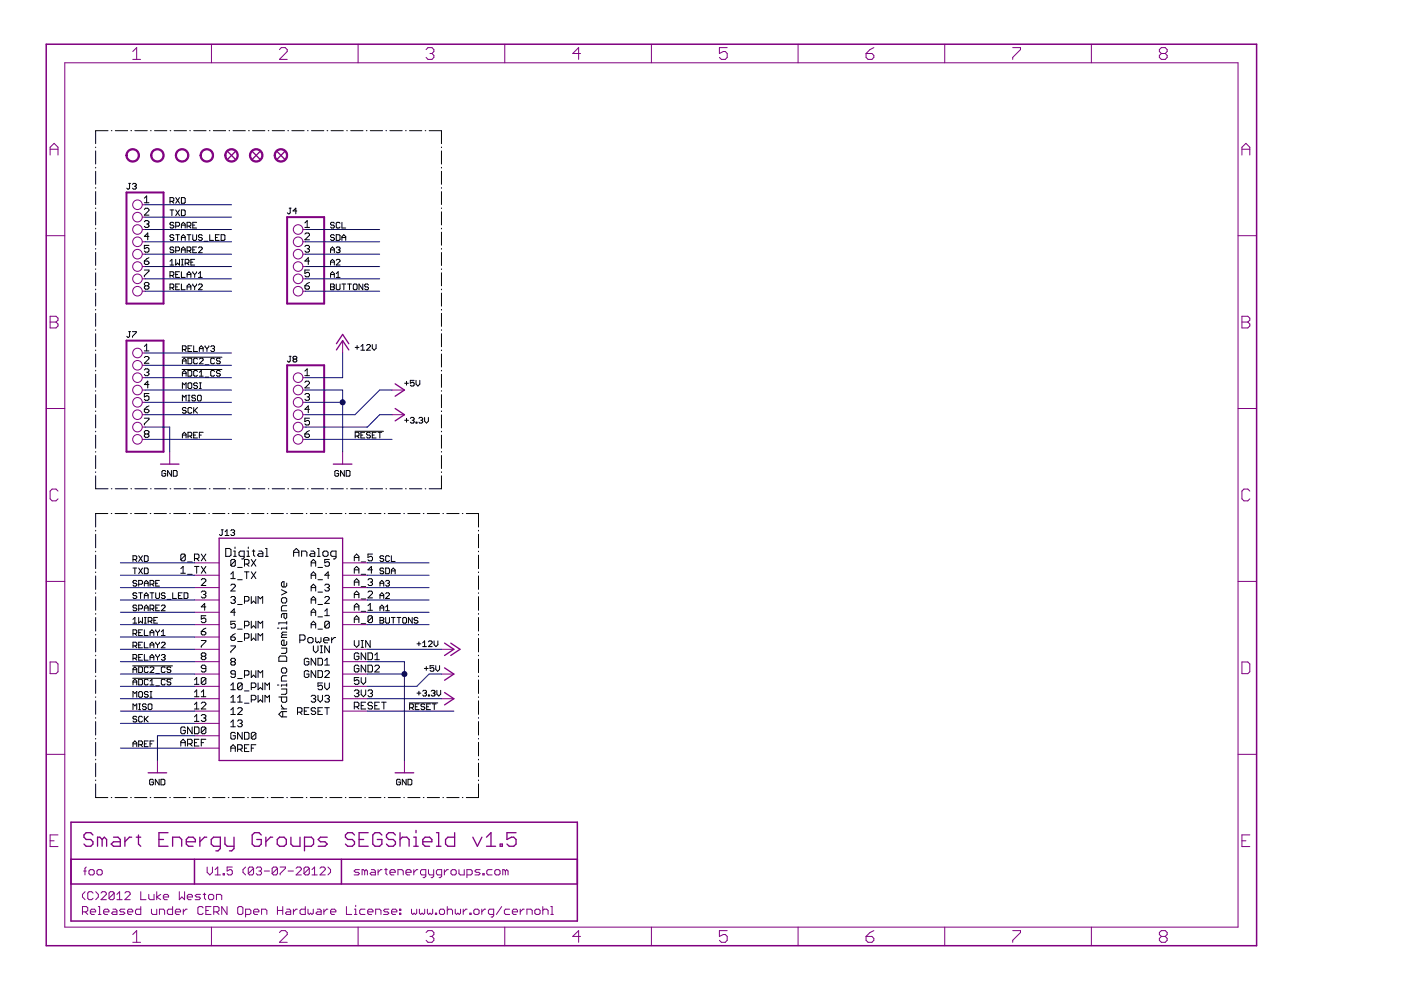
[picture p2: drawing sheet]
<svg xmlns="http://www.w3.org/2000/svg" width="297mm" height="210mm" viewBox="0 0 297 210" stroke-linecap="round" stroke-linejoin="round" font-family="sans-serif">
<g fill="none" stroke="#000" stroke-width=".21">
<path d="M20.3 31.2v.1M20.3 32v2.8M20.3 35.5v.1M20.3 36.3v2.8M20.3 39.8v.1M22.9 27.7h-2.6v2.8M23.6 27.7h.1M24.4 27.7h2.7M27.3 38.9h.4M27.5 38.9v1l-.2 .2-.4-.2M27.7 27.7h.2M28.1 39.1l.2-.2h.4l.2 .2-.2 .4"/>
<path d="M28.5 39.5h.2M28.6 27.7h2.6M28.7 39.5l.2 .2-.2 .4h-.4l-.2-.2M31.9 27.7h.1M32.8 27.7h2.6M36.1 27.7h.1M36.9 27.7h2.6M40.2 27.7h.2M41.1 27.7h2.6M44.4 27.7h.1M45.2 27.7h2.6M48.6 27.7h.1"/>
<path d="M49.4 27.7h2.6M52.7 27.7h.2M53.6 27.7h2.6M56.9 27.7h.1M57.7 27.7h2.6M61 27.7h.2M61.9 27.7h2.6M65.2 27.7h.1M66 27.7h2.6M69.3 27.7h.2M70.2 27.7h2.6M73.5 27.7h.1"/>
<path d="M74.4 27.7h2.6M77.7 27.7h.1M78.5 27.7h2.6M81.8 27.7h.2M82.7 27.7h2.6M86 27.7h.1M86.8 27.7h2.6M90.1 27.7h.2M91 27.7h2.6v2.8M93.6 31.2v.1M93.6 32v2.8M93.6 35.5v.1"/>
<path d="M93.6 36.3v2.8M93.6 39.8v.1M20.3 40.6v2.8M20.3 44.1v.1M20.3 44.9v2.8M20.3 48.4v.1M20.3 49.2v2.8M20.3 52.7v.1M20.3 53.5v2.8M20.3 57v.1M20.3 57.8v2.8M30.6 42l.5-.4v1.4"/>
<path d="M30.6 44.4l.2-.2h.5l.3 .2v.2l-1 1h1M30.6 47l.2-.2h.5l.3 .2v.3l-.3 .2M30.6 55.4h.7l.3 .2v.2l-.3 .3h-.5l-.2-.3zM30.6 57.3h1v.2l-1 1v.2M30.6 43h1M31.1 47.5h.2M31.3 47.5l.3 .3v.2l-.3 .2h-.5l-.2-.2M31.6 52h-1v.7l.5-.2h.2l.3 .2v.5l-.3 .3h-.5l-.2-.3M31.6 50.1h-1l.7-.7v1.4M31.6 54.6l-1 .8M36 55.4l.4-.4v1.2M36 42.7h.6l.3-.2v-.4l-.3-.2h-.6v1.2"/>
<path d="M36 58.4h.6l.3-.2v-.4l-.3-.2h-.6v1.2M36 44.5h.9M36 56.2h.9M36.4 42.7l.5 .4M36.4 44.5v1.2M36.4 58.4l.5 .4M36.9 52.6l-.3-.2h-.4l-.2 .4 .2 .2h.4l.3 .4-.3 .2h-.4l-.2-.2M36.9 47.3l-.3-.2h-.4l-.2 .2 .2 .4h.4l.3 .2-.3 .4h-.4l-.2-.2M36.9 50l-.3-.2h-.4l-.2 .2 .2 .4h.4l.3 .2-.3 .4h-.4l-.2-.2M37.3 53.2h.5l.3-.2v-.4l-.3-.2h-.5v1.2M37.3 41.9l.8 1.2M37.3 44.5l.8 1.2"/>
<path d="M37.3 58.2h.4M37.3 47.9h.5l.3-.2v-.4l-.3-.2h-.5v1.2M37.3 55v1.2l.4-.4 .4 .4v-1.2M37.3 49.8h.8M37.7 49.8v1.2M38.1 41.9l-.8 1.2M38.1 44.5l-.8 1.2M38.1 57.6h-.8v1.2h.8M38.5 41.9h.6l.2 .2v.8l-.2 .2h-.6zM38.5 44.5h.6l.2 .2v.8l-.2 .2h-.6zM38.5 48.3v-.8l.4-.4 .4 .4v.8M38.5 51v-.8l.4-.4 .4 .4v.8"/>
<path d="M38.5 53.6v-.8l.4-.4 .4 .4v.8M38.5 57.6v1.2h.8M38.5 53h.8M38.5 56.2h.4M38.5 55h.4M38.5 50.4h.8M38.5 47.7h.8M38.7 55v1.2M39.3 55.8h.6l.2-.2v-.4l-.2-.2h-.6v1.2M39.7 55.8l.4 .4M39.7 53.2h.6l.2-.2v-.4l-.2-.2h-.6v1.2M39.7 58.2h.8"/>
<path d="M39.7 47.9h.6l.2-.2v-.4l-.2-.2h-.6v1.2M39.7 58.8v-.8l.4-.4 .4 .4v.8M39.7 49.8h.8M40.1 49.8v1.2M40.1 47.9l.4 .4M40.1 53.2l.4 .4M40.5 55.6h.4M40.9 53h.4M40.9 49.8v1l.2 .2h.4l.2-.2v-1M40.9 57.6v.2l.4 .4M40.9 47.7h.4M41.3 55h-.8v1.2h.8"/>
<path d="M41.3 58.2v.6M41.7 52.4h-.8v1.2h.8M41.7 47.1h-.8v1.2h.8M41.7 57.6v.2l-.4 .4M42.1 52.6l.2-.2h.4l.2 .2v.2l-.8 .8h.8M42.1 58.8h.8M42.1 58l.4-.4v1.2M42.9 50l-.2-.2h-.4l-.2 .2 .2 .4h.4l.2 .2-.2 .4h-.4l-.2-.2M43.3 51.2h.8M44.5 49.8v1.2h.8M45.7 50.4h.4M46.5 49.8h-.8v1.2h.8"/>
<path d="M46.9 49.8h.6l.2 .2v.8l-.2 .2h-.6zM61.3 44.1h.4M61.5 44.1v1l-.2 .2-.4-.2M62.9 44.7h-.8l.6-.6v1.2M64.6 48.2h1M64.6 52.3l.3-.3h.5l.2 .3v.2l-.2 .2M64.6 47.3l.5-.5v1.4M64.6 49.6l.3-.2h.5l.2 .2v.3l-1 .9h1M65.1 52.7h.3M65.4 52.7l.2 .3v.2l-.2 .3h-.5l-.3-.3M65.6 57.3h-1v.7l.5-.3 .5 .3v.5l-.2 .2h-.5l-.3-.2M65.6 55.4h-1l.8-.8v1.5"/>
<path d="M65.6 59.9l-1 .7M70.1 53.6v-.8l.4-.4 .4 .4v.8M70.1 56.2v-.8l.4-.4 .4 .4v.8M70.1 58.8v-.8l.4-.4 .4 .4v.8M70.1 53h.8M70.1 55.6h.8M70.1 58.2h.8M70.9 47.3l-.2-.2h-.4l-.2 .2 .2 .4h.4l.2 .2-.2 .4h-.4l-.2-.2M70.9 50l-.2-.2h-.4l-.2 .2 .2 .4h.4l.2 .2-.2 .4h-.4l-.2-.2M71.3 49.8h.6l.2 .2v.8l-.2 .2h-.6zM71.3 52.6l.2-.2h.4l.2 .2-.2 .4M71.3 55.2l.2-.2h.4l.2 .2v.2l-.8 .8h.8"/>
<path d="M71.3 58l.4-.4v1.2M71.3 58.8h.8M71.7 53h.2M71.9 53l.2 .2-.2 .4h-.4l-.2-.2M72.1 47.3l-.2-.2h-.4l-.2 .2v.8l.2 .2h.4l.2-.2M72.5 50.4h.8M72.5 47.1v1.2h.8M72.5 51v-.8l.4-.4 .4 .4v.8M93.6 40.6v2.8M93.6 44.1v.1M93.6 44.9v2.8M93.6 48.4v.1"/>
<path d="M93.6 49.2v2.8M93.6 52.7v.1M93.6 53.5v2.8M93.6 57v.1M93.6 57.8v2.8M20.3 61.3v.1M20.3 62.1v2.8M20.3 65.6v.1M20.3 66.4v2.8M20.3 69.9v.1M20.3 70.8v2.7M20.3 74.2v.2"/>
<path d="M20.3 75.1v2.7M20.3 78.5v.2M20.3 79.4v2.7M27.3 70.3h.4M27.5 70.3v1l-.2 .2-.4-.2M28.1 70.3h.8v.2l-.8 .8v.2M30.6 73.4l.5-.4v1.4M30.6 74.4h1M30.6 75.8l.2-.2h.5l.3 .2v.3l-1 .9h1M30.6 78.4l.2-.2h.5l.3 .2v.3l-.3 .2M30.8 60.6l-.2-.3 .2-.4h.5l.3 .2v.2l-.3 .3M30.8 60.6l-.2 .2 .2 .5h.5l.3-.2v-.3l-.3-.2"/>
<path d="M30.8 60.6h.5M31.1 78.9h.2M31.3 78.9l.3 .3v.2l-.3 .3h-.5l-.2-.3M36 61h.6l.3-.2v-.4l-.3-.2h-.6v1.2M36.4 61l.5 .4M37.3 60.8h.4M38.1 60.2h-.8v1.2h.8M38.5 60.2v1.2h.8M38.6 78.3h8.5M38.6 75.7h8.5M38.7 74.1h.6l.2-.2v-.4l-.2-.2h-.6v1.2M38.7 77.1v-.8l.4-.4 .4 .4v.8"/>
<path d="M38.7 79.8v-.8l.4-.5 .4 .5v.8M38.7 79.2h.8M38.7 76.5h.8M39.1 74.1l.4 .4M39.7 61.4v-.8l.4-.4 .4 .4v.8M39.7 60.8h.8M39.9 75.9h.6l.2 .2v.8l-.2 .2h-.6zM39.9 78.5h.6l.2 .3v.8l-.2 .2h-.6zM39.9 73.9h.4M40.7 73.3h-.8v1.2h.8M40.9 60.2v.2l.4 .4M41.1 73.3v1.2h.8"/>
<path d="M41.3 60.8v.6M41.7 60.2v.2l-.4 .4M41.9 76.1l-.2-.2h-.4l-.2 .2v.8l.2 .2h.4l.2-.2M41.9 78.8l-.2-.3h-.4l-.2 .3v.8l.2 .2h.4l.2-.2M42.1 60.4l.2-.2h.4l.2 .2v.2l-.8 .8h.8M42.3 79l.4-.5v1.3M42.3 74.5v-.8l.4-.4 .4 .4v.8M42.3 73.9h.8M42.3 76.1l.2-.2h.4l.2 .2v.2l-.8 .8h.8M42.3 79.8h.8M43.5 73.3v.2l.4 .4M43.5 80h.8"/>
<path d="M43.5 77.3h.8M43.9 73.9v.6M44.3 73.3v.2l-.4 .4M44.7 73.5l.2-.2h.4l.2 .2-.2 .4M45.1 73.9h.2M45.3 73.9l.2 .2-.2 .4h-.4l-.2-.2M45.5 76.1l-.2-.2h-.4l-.2 .2v.8l.2 .2h.4l.2-.2M45.5 78.8l-.2-.3h-.4l-.2 .3v.8l.2 .2h.4l.2-.2M46.7 76.1l-.2-.2h-.4l-.2 .2 .2 .4h.4l.2 .2-.2 .4h-.4l-.2-.2M46.7 78.8l-.2-.3h-.4l-.2 .5 .2 .2h.4l.2 .4-.2 .2h-.4l-.2-.2M61.3 75.5h.4M61.5 75.5v1l-.2 .3-.4-.3"/>
<path d="M62.3 76.1l-.2 .2 .2 .5h.4l.2-.3-.2-.4M62.3 76.1l-.2-.2 .2-.4h.4l.2 .2-.2 .4M62.3 76.1h.4M64.6 60.6h.8l.2 .2v.3l-.2 .2h-.5l-.3-.2zM64.6 79.7h1M64.6 78.7l.5-.5v1.5M70.1 60.2h.6l.2 .2-.2 .4 .2 .4-.2 .2h-.6zM70.1 60.8h.6M71.3 60.2v1l.2 .2h.4l.2-.2v-1M72.5 60.2h.8M72.9 60.2v1.2M73.7 60.2h.8"/>
<path d="M74.1 60.2v1.2M75.1 60.2h.4l.2 .2v.8l-.2 .2h-.4l-.2-.2v-.8zM75.3 73.7h.8M75.7 73.3v.8M76.5 73.4l.4-.4v1.3M76.5 74.3h.8M76.9 60.2v1.2l-.8-1.2v1.2M77.7 73.3l.2-.3h.4l.2 .3v.1l-.8 .9h.8M78.1 60.4l-.2-.2h-.4l-.2 .4 .2 .2h.4l.2 .4-.2 .2h-.4l-.2-.2M78.9 73v.9l.4 .4 .4-.4v-.9M93.6 61.3v.1M93.6 62.1v2.8"/>
<path d="M93.6 65.6v.1M93.6 66.4v2.8M93.6 69.9v.1M93.6 70.8v2.7M93.6 74.2v.2M93.6 75.1v2.7M93.6 78.5v.2M93.6 79.4v2.7M20.3 82.8v.2M20.3 83.7v2.7M20.3 87.1v.2M20.3 88v2.7"/>
<path d="M20.3 91.4v.2M20.3 92.3v2.7M20.3 95.7v.2M20.3 96.6v2.7M30.6 86.8h.7l.3 .2v.2l-.3 .3h-.5l-.2-.3zM30.6 88.7h1v.2l-1 1v.2M30.8 92l-.2-.2v-.3l.2-.2h.5l.3 .2v.3l-.3 .2M30.8 92l-.2 .2v.3l.2 .2h.5l.3-.2v-.3l-.3-.2M30.8 92h.5M31.6 83.4h-1v.8l.5-.3 .5 .3v.4l-.3 .3h-.5l-.2-.3M31.6 81.5h-1l.7-.7v1.5M31.6 86.1l-1 .7"/>
<path d="M35.1 100l-.2-.2h-.4l-.2 .2v.8l.2 .2h.4l.2-.2v-.4h-.4M36.3 99.8v1.2l-.8-1.2v1.2M36.7 99.8h.7l.1 .2v.8l-.1 .2h-.7zM38.7 82.4v-1.2l.4 .4 .4-.4v1.2M38.7 85v-1.2l.4 .4 .4-.4v1.2M38.7 92.9v-.8l.4-.4 .4 .4v.8M38.7 92.2h.8M39.5 86.6l-.2-.2h-.4l-.2 .4 .2 .2h.4l.2 .4-.2 .2h-.4l-.2-.2M39.9 81.4l.2-.2h.4l.2 .2v.8l-.2 .2h-.4l-.2-.2zM39.9 92.5h.6l.2-.3v-.4l-.2-.1h-.6v1.2M39.9 85h.4M39.9 83.8h.4"/>
<path d="M40.1 83.8v1.2M40.3 92.5l.4 .4M40.7 86.6l-.2-.2h-.4l-.2 .2v.8l.2 .2h.4l.2-.2M41.1 86.4v1.2M41.1 92.2h.4M41.3 87l.6 .6M41.5 84l-.2-.2h-.4l-.2 .2 .2 .4h.4l.2 .2-.2 .4h-.4l-.2-.2M41.9 84l.2-.2h.4l.2 .2v.8l-.2 .2h-.4l-.2-.2zM41.9 81.4l-.2-.2h-.4l-.2 .2 .2 .4h.4l.2 .2-.2 .4h-.4l-.2-.2M41.9 91.7h-.8v1.2h.8M41.9 86.4l-.8 .8M42.3 81.2h.4"/>
<path d="M42.3 82.4h.4M42.3 92.2h.4M42.5 81.2v1.2M43.1 91.7h-.8v1.2M64.6 92h.8l.2 .2v.3l-.2 .2h-.5l-.3-.2zM64.6 83.7l.3-.3h.5l.2 .3v.2l-.2 .3M64.6 81.1l.3-.3h.5l.2 .3v.2l-1 1h1M65.1 84.2h.3M65.4 84.2l.2 .2v.2l-.2 .3h-.5l-.3-.3M65.6 88.7h-1v.7l.5-.2 .5 .2v.5l-.2 .2h-.5l-.3-.2M65.6 86.8h-1l.8-.7v1.4M65.6 91.3l-1 .7"/>
<path d="M71.8 100l-.2-.2h-.4l-.2 .2v.8l.2 .2h.4l.2-.2v-.4h-.4M73 99.8v1.2l-.8-1.2v1.2M73.4 99.8h.6l.2 .2v.8l-.2 .2h-.6zM75.3 91.4h6M75.3 92.5h.6l.2-.3v-.4l-.2-.1h-.6v1.2M75.7 92.5l.4 .4M76.5 92.2h.4M77.3 91.7h-.8v1.2h.8M78.5 91.8l-.2-.1h-.4l-.2 .1 .2 .4h.4l.2 .3-.2 .4h-.4l-.2-.3M78.9 92.2h.4M79.7 91.7h-.8v1.2h.8M80.1 91.7h.8"/>
<path d="M80.5 91.7v1.2M85.8 81.3h.8M85.8 89.1h.8M86.2 80.9v.8M86.2 88.7v.8M87 88.7l.2-.2h.4l.2 .2-.2 .4M87.4 89.1h.2M87.6 89.1l.2 .2-.2 .4h-.4l-.2-.2M87.8 80.6h-.8v.7l.4-.3 .4 .3v.4l-.2 .2h-.4l-.2-.2M88.2 80.6v.8l.4 .5 .4-.5v-.8M88.2 89.5h.2v.2h-.2zM88.8 88.7l.2-.2h.4l.2 .2-.2 .4"/>
<path d="M89.2 89.1h.2M89.4 89.1l.2 .2-.2 .4h-.4l-.2-.2M90 88.5v.8l.4 .4 .4-.4v-.8M93.6 82.8v.2M93.6 83.7v2.7M93.6 87.1v.2M93.6 88v2.7M93.6 91.4v.2M93.6 92.3v2.7M93.6 95.7v.2M93.6 96.6v2.7M20.3 100v.2"/>
<path d="M20.3 100.9v2.7h2.6M20.3 112.4v.2M20.3 113.3v2.8M20.3 116.9v.1M20.3 117.7v2.9M22.9 108.9h-2.6v2.8M23.6 108.9h.1M23.6 103.6h.1M24.4 108.9h2.6M24.4 103.6h2.7M27.7 108.9h.2M27.7 103.6h.2"/>
<path d="M28.2 118.6h.6l.2-.2v-.4l-.2-.2h-.6v1.2M28.6 108.9h2.5M28.6 103.6h2.6M28.6 118.6l.4 .4M29.4 117.8l.8 1.2M30.2 117.8l-.8 1.2M30.6 117.8h.6l.2 .2v.8l-.2 .2h-.6zM31.8 108.9h.2M31.9 103.6h.1M32.7 108.9h2.6M32.8 103.6h2.6M36 108.9h.1"/>
<path d="M36.1 103.6h.1M36.8 108.9h2.6M36.9 103.6h2.6M39.3 117.7l-.2-.2h-.5l-.3 .2v1M39.3 117.7v1l-.2 .2h-.5l-.3-.2M39.3 117.7l-1 1M39.8 119.1h.9M40.1 108.9h.2M40.2 103.6h.2M41 108.9h2.5M41.1 103.6h2.6M41.2 118.4h.8l.2-.2v-.5l-.2-.2h-.8v1.4"/>
<path d="M41.7 118.4l.5 .5M42.7 117.5l.9 1.4M43.6 117.5l-.9 1.4M44.3 108.9h.1M44.4 103.6h.1M45.1 108.9h2.6M45.2 103.6h2.6M46.9 112.3h.4M47.1 112.3v1l-.2 .2-.4-.2M47.7 113.5h.8M47.7 112.7l.4-.4v1.2M47.9 116.3h.8l.3 .3v1.1l-.3 .3h-.8z"/>
<path d="M48.4 108.9h.1M48.6 103.6h.1M48.9 112.5l.2-.2h.4l.2 .2-.2 .4M49.2 108.9h2.6M49.3 112.9h.2M49.4 103.6h2.6M49.5 116.8h.3v1.2M49.5 118h.6M49.5 112.9l.2 .2-.2 .4h-.4l-.2-.2M49.8 116v.3M49.9 118.9l-.2-.3h-.5l-.3 .3v.9M49.9 118.9v.9l-.2 .3h-.5l-.3-.3"/>
<path d="M49.9 118.9l-1 .9M51.8 118h-.9l-.2-.3v-.6l.2-.3h.9v1.4l-.3 .3h-.3M51.8 119.6h.8l.2-.3v-.4l-.2-.3h-.8v1.5M52.3 119.6l.5 .5M52.3 116.8h.3v1.2M52.3 118h.6M52.5 108.9h.2M52.6 116v.3M52.7 103.6h.2M53.3 118.6l1 1.5M53.4 108.9h2.6M53.5 116.8h.5"/>
<path d="M53.6 103.6h2.6M53.8 116.6v1.1l.2 .3M54.3 118.6l-1 1.5M54.9 116.8h.5l.3 .3v.9h-.8l-.3-.3 .3-.3h.8M56.3 118h.6M56.3 116.3h.3v1.7M56.7 108.9h.1M56.9 103.6h.1M57.5 108.9h2.6M57.7 103.6h2.6M60.8 108.9h.1M61 103.6h.2"/>
<path d="M61.6 108.9h2.6M61.9 103.6h2.6M62.3 118v-1.2l.5-.5 .6 .5v1.2M62.3 117.1h1.1M63.9 118v-1.2h.9l.3 .3v.9M64.9 108.9h.2M65.2 103.6h.1M65.8 108.9h2.6M65.9 116.8h.6l.2 .3v.9h-.8l-.3-.3 .3-.3h.8M66 119.3h.9M66 103.6h2.6M67.3 118h.6"/>
<path d="M67.3 116.3h.3v1.7M68.5 117.1l.2-.3h.6l.3 .3v.6l-.3 .3h-.6l-.2-.3zM69.1 108.9h.1M69.3 103.6h.2M69.8 118.6h-.9v.7l.4-.2 .5 .2v.5l-.2 .3h-.5l-.2-.3M69.9 108.9h2.6M70.2 103.6h2.6M71.2 118h-.8l-.3-.3v-.6l.3-.3h.8v1.4l-.2 .3h-.3M73.2 108.9h.1M73.5 103.6h.1M74 108.9h2.6M74.4 103.6h2.6"/>
<path d="M75.1 118.9v-.9l.5-.5 .5 .5v.9M75.1 118.2h1M76.6 119.1h.9M77.3 108.9h.2M77.7 103.6h.1M78.2 108.9h2.6M78.5 103.6h2.6M79 117.5h-1v.7l.5-.2 .5 .2v.5l-.3 .2h-.4l-.3-.2M81.4 118l-.2-.2h-.4l-.2 .4 .2 .2h.4l.2 .4-.2 .2h-.4l-.2-.2M81.5 108.9h.1M81.8 103.6h.2M82.3 108.9h2.6"/>
<path d="M82.6 118l-.2-.2h-.4l-.2 .2v.8l.2 .2h.4l.2-.2M82.7 103.6h2.6M83 117.8v1.2h.8M85.6 108.9h.1M86 103.6h.1M86.5 108.9h2.5M86.8 103.6h2.6M89.7 108.9h.2M90.1 103.6h.2M90.6 108.9h2.6M93.6 100.9v2.7h-2.6M93.6 100v.2"/>
<path d="M93.9 108.9h.1M94.7 108.9h2.6M98 108.9h.1M98.9 108.9h2.6v2.8M101.5 112.4v.2M101.5 113.3v2.8M101.5 116.9v.1M101.5 117.7v2.9M20.3 121.3v.1M20.3 122.1v2.9M20.3 125.7v.1M20.3 126.5v2.9"/>
<path d="M20.3 130.1v.1M20.3 130.9v2.9M20.3 134.5v.1M20.3 135.3v2.9M20.3 138.9v.1M20.3 139.8v2.8M28.2 134.3h.6l.2-.2v-.4l-.2-.2h-.6v1.2M28.2 136.9h.6l.2-.1v-.4l-.2-.2h-.6v1.2M28.2 139.6h.6l.2-.2v-.4l-.2-.2h-.6v1.2M28.2 131.3l.4-.4v1.2M28.2 120.4h.8M28.2 132.1h.8"/>
<path d="M28.6 120.4v1.2M28.6 134.3l.4 .4M28.6 136.9l.4 .5M28.6 139.6l.4 .4M29 123.3l-.2-.2h-.4l-.2 .4 .2 .2h.4l.2 .4-.2 .2h-.4l-.2-.2M29 125.9l-.2-.2h-.4l-.2 .2 .2 .4h.4l.2 .2-.2 .4h-.4l-.2-.2M29 128.5l-.2-.2h-.4l-.2 .4 .2 .2h.4l.2 .4-.2 .2h-.4l-.2-.2M29.4 123.9h.6l.2-.2v-.4l-.2-.2h-.6v1.2M29.4 120.4l.8 1.2M29.4 125.7h.8M29.4 129.1h.6l.2-.2v-.4l-.2-.2h-.6v1.2M29.4 130.9v1.2l.4-.4 .4 .4v-1.2"/>
<path d="M29.4 134.1h.4M29.4 136.8h.4M29.4 139.4h.4M29.8 125.7v1.2M30.2 120.4l-.8 1.2M30.2 133.5h-.8v1.2h.8M30.2 136.2h-.8v1.2h.8M30.2 138.8h-.8v1.2h.8M30.6 120.4h.6l.2 .2v.9l-.2 .1h-.6zM30.6 124.3v-.8l.4-.4 .4 .4v.8M30.6 126.9v-.8l.4-.4 .4 .4v.8M30.6 129.5v-.8l.4-.4 .4 .4v.8"/>
<path d="M30.6 133.5v1.2h.8M30.6 136.2v1.2h.8M30.6 138.8v1.2h.8M30.6 123.7h.8M30.6 126.3h.8M30.6 128.9h.8M30.6 132.1h.4M30.6 130.9h.4M30.8 130.9v1.2M31.4 131.7h.6l.2-.2v-.4l-.2-.2h-.6v1.2M31.8 140v-.8l.4-.4 .4 .4v.8M31.8 123.9h.6l.2-.2v-.4l-.2-.2h-.6v1.2"/>
<path d="M31.8 125.7h.8M31.8 129.1h.6l.2-.2v-.4l-.2-.2h-.6v1.2M31.8 134.7v-.8l.4-.4 .4 .4v.8M31.8 137.4v-.9l.4-.3 .4 .3v.9M31.8 134.1h.8M31.8 136.8h.8M31.8 139.4h.8M31.8 131.7l.4 .4M32.2 125.7v1.2M32.2 123.9l.4 .4M32.2 129.1l.4 .4M32.6 131.5h.4"/>
<path d="M33 123.7h.4M33 125.7v1l.2 .2h.4l.2-.2v-1M33 128.9h.4M33 133.5l.4 .6M33 136.2l.4 .6M33 138.8v.2l.4 .4M33.4 130.9h-.8v1.2h.8M33.4 134.1v.6M33.4 136.8v.6M33.4 139.4v.6M33.8 123.1h-.8v1.2h.8M33.8 128.3h-.8v1.2h.8"/>
<path d="M33.8 133.5v.2l-.4 .4M33.8 136.2v.2l-.4 .4M33.8 138.8v.2l-.4 .4M34.2 128.5l.2-.2h.4l.2 .2v.2l-.8 .8h.8M34.2 134.7h.8M34.2 136.4l.2-.2h.4l.2 .2v.1l-.8 .9h.8M34.2 133.9l.4-.4v1.2M34.2 139l.2-.2h.4l.2 .2-.2 .4M34.6 139.4h.2M34.8 139.4l.2 .2-.2 .4h-.4l-.2-.2M35 125.9l-.2-.2h-.4l-.2 .2 .2 .4h.4l.2 .2-.2 .4h-.4l-.2-.2M35.4 127.1h.8"/>
<path d="M36.6 125.7v1.2h.8M37.8 126.3h.4M38.3 120.6l.5-.5v1.4M38.3 121.5h1M38.6 125.7h-.8v1.2h.8M39 125.7h.6l.2 .2v.8l-.2 .2h-.6zM39.8 121.8h.9M41.2 120.1h1M41.7 120.1v1.4M42.7 133.9h.7l.2 .3v.2l-.2 .2h-.5l-.2-.2zM42.7 123l.2-.3h.5l.2 .3v.2l-.9 .9h.9M42.7 120.1l.9 1.4"/>
<path d="M42.7 125.6l.2-.3h.5l.2 .3v.2l-.2 .2M42.7 135.8h.9v.2l-.9 1v.2M42.9 139.1l-.2-.2 .2-.5h.5l.2 .3v.2l-.2 .2M42.9 139.1l-.2 .3 .2 .5h.5l.2-.3v-.2l-.2-.3M42.9 139.1h.5M43.2 126h.2M43.4 126l.2 .3v.2l-.2 .3h-.5l-.2-.3M43.6 130.6h-.9v.7l.5-.3 .4 .3v.5l-.2 .2h-.5l-.2-.2M43.6 120.1l-.9 1.4M43.6 128.7h-.9l.7-.7v1.4M43.6 133.2l-.9 .7M48.9 135.1h.8l.2 .4-.2 .3h-.5l-.3-.3z"/>
<path d="M48.9 136.9h1v.3l-1 1v.2M48.9 124.1l.3-.2h.5l.2 .2v.2l-1 1h1M48.9 126.7l.3-.2h.5l.2 .2-.2 .5M48.9 121.7l.5-.5v1.5M48.9 122.7h1M49.4 127.2h.3M49.7 127.2l.2 .2-.2 .5h-.5l-.3-.2M49.9 131.7h-1v.7l.8-.2 .2 .2v.5l-.2 .3h-.5l-.3-.3M49.9 129.8h-1l.8-.7v1.4M49.9 134.3l-1 .8M50.4 120.3h1M50.4 122.9h1"/>
<path d="M50.4 128.2h1M50.4 133.4h1M50.4 136h1M51.8 127.4h.8l.2-.2v-.5l-.2-.2h-.8v1.4M51.8 132.7h.8l.2-.3v-.4l-.2-.3h-.8v1.5M51.8 135.3h.8l.2-.2v-.5l-.2-.3h-.8v1.5M51.8 121.2h1M52.3 121.2v1.5M53.3 121.2l1 1.5M53.3 126.5v1.4l.5-.5 .5 .5v-1.4M53.3 131.7v1.5l.5-.5 .5 .5v-1.5M53.3 134.3v1.5l.5-.5 .5 .5v-1.5"/>
<path d="M54.3 121.2l-1 1.5M54.7 127.9v-1.4l.5 .5 .5-.5v1.4M54.7 133.2v-1.5l.5 .5 .5-.5v1.5M54.7 135.8v-1.5l.5 .5 .5-.5v1.5M58.8 133.2h.3M59.4 139.1h1.1l.3 .3v.8h-1.7v-.8zM59.7 137.4h1.1v.8l-.3 .3h-.8M59.7 125l1.1 .6-1.1 .6M59.9 134.6l-.2 .3v.2h1.1M59.9 126.7h.6l.3 .3v.6l-.3 .2h-.6l-.2-.2v-.6zM59.9 134.6h.9M60.2 130.1v.8l.3 .3 .3-.3v-.8h-.9l-.2 .3v.5"/>
<path d="M60.8 136v.6l-.3 .2h-.6l-.2-.2v-.6l.2-.3h.3v1.1M60.8 123.6v.6l-.3 .3h-.6l-.2-.3v-.6l.2-.3h.3v1.2M60.8 128.4h-.9l-.2 .3v.8h1.1M60.8 133.2h-1.1v.3M60.8 131.8v.5M60.8 132.9v.6M60.8 132.1h-1.7v.2M60.8 134h-.9l-.2 .3 .2 .3M63.6 135.7h.8l.3-.3v-.5l-.3-.3h-.8v1.7M65.3 135.4l.2-.2h.6l.3 .2v.6l-.3 .3h-.6l-.2-.3zM65.5 139.8l-.3-.2h-.4l-.3 .2v1l.3 .2h.4l.3-.2v-.5h-.5M66 120.1v-1l.4-.5 .5 .5v1"/>
<path d="M66 122.7v-1l.4-.5 .5 .5v1M66 125.3v-1l.4-.4 .5 .4v1M66 127.9v-.9l.4-.5 .5 .5v.9M66 130.5v-.9l.4-.5 .5 .5v.9M66 133.2v-1l.4-.5 .5 .5v1M66 127.2h.9M66 129.8h.9M66 122h.9M66 124.6h.9M66 132.4h.9M66.4 136.9v1l.5 .5 .5-.5v-1M66.9 135.2v.8l.3 .3 .3-.3 .3 .3 .3-.3v-.8"/>
<path d="M66.9 139.6v1.4l-.9-1.4v1.4M67.4 120.3h1M67.4 122.9h1M67.4 128.2h1M67.4 133.4h1M67.4 139.6h.7l.3 .2v1l-.3 .2h-.7zM67.4 125.5h1M67.4 130.8h1M67.9 136.9h.5M67.9 138.4h.5M68.1 136.9v1.5M68.6 135.7h1.1v-.3l-.2-.2h-.6l-.3 .2v.6l.3 .3h.6"/>
<path d="M68.9 124.1l.2-.2h.5l.2 .2v.2l-.2 .3M68.9 126.7l.2-.2h.5l.2 .2v.3l-.9 .9h.9M68.9 130.5h.9M68.9 129.6l.4-.5v1.4M69.3 124.6h.3M69.6 124.6l.2 .2v.3l-.2 .2h-.5l-.2-.2M69.8 132l-.2-.3h-.5l-.2 .3v.9M69.8 132v.9l-.2 .3h-.5l-.2-.3M69.8 136.9v1.5l-.9-1.5v1.5M69.8 122h-.9l.7-.8v1.5M69.8 132l-.9 .9M70.3 135.2v1.1"/>
<path d="M71.2 135.2h-.3l-.6 .5M75.1 126h1M75.1 128.7h1M75.1 124.1v-.9l.5-.5 .5 .5v.9M75.1 121.5v-.9l.5-.5 .5 .5v.9M75.1 126.8v-1l.5-.5 .5 .5v1M75.1 129.4v-1l.5-.4 .5 .4v1M75.1 132v-1l.5-.4 .5 .4v1M75.1 135.8v1l.5 .4 .5-.4v-1M75.1 120.8h1M75.1 123.4h1M75.1 131.3h1"/>
<path d="M76.1 138.7l-.3-.3h-.4l-.3 .3v.9l.3 .3h.4l.3-.3v-.5h-.5M76.6 121.8h.9M76.6 135.8h.4M76.6 124.4h.9M76.6 127h.9M76.6 129.6h.9M76.6 132.2h.9M76.6 137.2h.4M76.8 135.8v1.4M77.5 138.4v1.5l-.9-1.5v1.5M78 123l.3-.3h.4l.3 .3-.3 .4M78 125.6l.3-.3h.4l.3 .3v.2l-1 1h1"/>
<path d="M78 138.4h.7l.3 .3v.9l-.3 .3h-.7zM78 128.4l.5-.4v1.4M78 129.4h1M78.5 135.8v1.4l-1-1.4v1.4M78.5 123.4h.2M78.7 123.4l.3 .3-.3 .4h-.4l-.3-.2M79 130.8v1l-.3 .2h-.4l-.3-.2M79 130.8l-.3-.2h-.4l-.3 .2v1M79 120.8h-1l.7-.7v1.4M79 130.8l-1 1M79.5 139.9h.9M79.5 138.9l.4-.5v1.5"/>
<path d="M80.6 124.3v-.8l.4-.4 .4 .4v.8M80.6 130.9h.6l.2 .2-.2 .4 .2 .4-.2 .2h-.6zM80.6 126.9v-.8l.4-.4 .4 .4v.8M80.6 129.5v-.8l.4-.4 .4 .4v.8M80.6 123.7h.8M80.6 126.3h.8M80.6 128.9h.8M80.6 131.5h.6M81.4 120.6l-.2-.2h-.4l-.2 .4 .2 .3h.4l.2 .4-.2 .1h-.4l-.2-.1M81.8 120.4h.6l.2 .2v.9l-.2 .1h-.6zM81.8 123.3l.2-.2h.4l.2 .2-.2 .4M81.8 125.9l.2-.2h.4l.2 .2v.2l-.8 .8h.8"/>
<path d="M81.8 130.9v1l.2 .2h.4l.2-.2v-1M81.8 128.7l.4-.4v1.2M81.8 129.5h.8M82.2 123.7h.2M82.4 123.7l.2 .2-.2 .4h-.4l-.2-.2M83 130.9h.8M83 121.1h.8M83 121.6v-.8l.4-.4 .4 .4v.8M83.4 130.9v1.2M84.2 130.9h.8M84.6 130.9v1.2M85.6 130.9h.4l.2 .2v.8l-.2 .2h-.4l-.2-.2v-.8z"/>
<path d="M87.4 130.9v1.2l-.8-1.2v1.2M88.4 136.5h.8M88.6 131.1l-.2-.2h-.4l-.2 .4 .2 .2h.4l.2 .4-.2 .2h-.4l-.2-.2M88.8 136.1v.8M89.6 136.3l.4-.4v1.2M89.6 137.1h.8M90.8 136.1l.2-.2h.4l.2 .2v.2l-.8 .8h.8M92 135.9v.8l.4 .4 .4-.4v-.8M101.5 121.3v.1M101.5 122.1v2.9M101.5 125.7v.1M101.5 126.5v2.9"/>
<path d="M101.5 130.1v.1M101.5 130.9v2.9M101.5 134.5v.1M101.5 135.3v2.9M101.5 138.9v.1M101.5 139.8v2.8M20.3 143.3v.2M20.3 144.2v2.8M20.3 147.7v.2M20.3 148.6v2.8M20.3 152.1v.2M20.3 153v2.9"/>
<path d="M20.3 156.6v.1M20.3 157.4v2.9M28.1 143.8h8.5M28.1 141.2h8.5M28.2 145.2v-.8l.4-.4 .4 .4v.8M28.2 157.7h.8M28.2 142.6v-.8l.4-.4 .4 .4v.8M28.2 147.8v-1.2l.4 .4 .4-.4v1.2M28.2 150.5v-1.3l.4 .4 .4-.4v1.3M28.2 158.3v-.8l.4-.4 .4 .4v.8M28.2 144.6h.8M28.2 142h.8"/>
<path d="M29 152.1l-.2-.2h-.4l-.2 .4 .2 .2h.4l.2 .4-.2 .2h-.4l-.2-.2M29.4 141.4h.6l.2 .2v.8l-.2 .2h-.6zM29.4 144h.6l.2 .2v.8l-.2 .2h-.6zM29.4 157.9h.6l.2-.2v-.4l-.2-.2h-.6v1.2M29.4 150.5h.4M29.4 149.2h.4M29.6 146.6h.4l.2 .2v.8l-.2 .2h-.4l-.2-.2v-.8zM29.6 149.2v1.3M29.8 157.9l.4 .4M30.2 152.1l-.2-.2h-.4l-.2 .2v.8l.2 .2h.4l.2-.2M30.6 157.7h.4M30.6 151.9v1.2"/>
<path d="M30.8 152.5l.6 .6M31 149.4l-.2-.2h-.4l-.2 .2 .2 .4h.4l.2 .3-.2 .4h-.4l-.2-.3M31.4 144.2l-.2-.2h-.4l-.2 .2v.8l.2 .2h.4l.2-.2M31.4 151.9l-.8 .8M31.4 141.6l-.2-.2h-.4l-.2 .2v.8l.2 .2h.4l.2-.2M31.4 146.8l-.2-.2h-.4l-.2 .4 .2 .2h.4l.2 .4-.2 .2h-.4l-.2-.2M31.4 157.1h-.8v1.2h.8M31.6 149.2h.4l.2 .2v.8l-.2 .3h-.4l-.2-.3v-.8zM31.8 145.2h.8M31.8 157.7h.4M31.8 144.4l.4-.4v1.2M31.8 146.6h.4"/>
<path d="M31.8 147.8h.4M31.8 141.6l.2-.2h.4l.2 .2v.2l-.8 .8h.8M32 146.6v1.2M32.6 157.1h-.8v1.2M33 145.4h.8M33 142.8h.8M35 144.2l-.2-.2h-.4l-.2 .2v.8l.2 .2h.4l.2-.2M35 141.6l-.2-.2h-.4l-.2 .2v.8l.2 .2h.4l.2-.2M36.2 144.2l-.2-.2h-.4l-.2 .2 .2 .4h.4l.2 .2-.2 .4h-.4l-.2-.2M36.2 141.6l-.2-.2h-.4l-.2 .2 .2 .4h.4l.2 .2-.2 .4h-.4l-.2-.2M38.3 158.2v-1l.5-.5 .5 .5v1M38.3 157.5h1"/>
<path d="M39.3 154.4l-.2-.3h-.5l-.3 .3v.9l.3 .3h.5l.2-.3v-.4h-.5M39.8 157.7h.7l.2-.2v-.5l-.2-.3h-.7v1.5M40.3 157.7l.4 .5M40.7 154.1v1.5l-.9-1.5v1.5M41.2 150.3h1M41.2 154.1h.8l.2 .3v.9l-.2 .3h-.8zM41.2 144.1l.5-.4v1.4M41.2 146.7l.5-.4v1.4M41.2 149.4l.5-.5v1.4M41.2 152l.5-.5v1.5M41.2 145.1h1M41.2 147.7h1"/>
<path d="M41.2 153h1M41.2 157.5h.5M42.2 156.7h-1v1.5h1M42.7 149.1l.2-.2h.5l.2 .2v.3l-.9 .9h.9M42.7 151.7l.2-.2h.5l.2 .2v.3l-.2 .2M42.7 146.7l.5-.4v1.4M42.7 147.7h.9M42.7 157.5h.5M43.2 152.2h.2M43.4 152.2l.2 .3v.2l-.2 .3h-.5l-.2-.3M43.6 141.8h-.7l-.2-.3 .2-.5h.5l.2 .3v.9l-.2 .3h-.5l-.2-.3M43.6 143.9v1l-.2 .2h-.5l-.2-.2"/>
<path d="M43.6 154.4v.9l-.2 .3h-.5l-.2-.3M43.6 143.9l-.2-.2h-.5l-.2 .2v1M43.6 154.4l-.2-.3h-.5l-.2 .3v.9M43.6 156.7h-.9v1.5M43.6 143.9l-.9 1M43.6 154.4l-.9 .9M48.9 148.9h1M48.9 159.3v-.9l.5-.5 .5 .5v.9M48.9 145.3l.5-.5v1.4M48.9 147.9l.5-.5v1.5M48.9 150.5l.5-.4v1.4M48.9 153.1l.5-.4v1.4"/>
<path d="M48.9 146.2h1M48.9 151.5h1M48.9 154.1h1M48.9 158.6h1M49.2 140.3l-.3-.2v-.3l.3-.2h.5l.2 .2v.3l-.2 .2M49.2 140.3l-.3 .2v.3l.3 .2h.5l.2-.2v-.3l-.2-.2M49.2 140.3h.5M49.9 142.9h-.7l-.3-.2 .3-.5h.5l.2 .2v1l-.2 .2h-.5l-.3-.2M49.9 155.5l-.2-.2h-.5l-.3 .2v1l.3 .2h.5l.2-.2v-.5h-.5M50.4 148.9h1M50.4 143.9h1M50.4 158.9h.7l.3-.3v-.5l-.3-.2h-.7v1.4"/>
<path d="M50.4 150.3l.2-.2h.5l.3 .2v.2l-1 1h1M50.4 152.9l.2-.2h.5l.3 .2v.2l-.3 .3M50.4 147.9l.5-.5v1.5M50.9 153.4h.2M50.9 158.9l.5 .4M51.1 153.4l.3 .2v.3l-.3 .2h-.5l-.2-.2M51.4 145.1v.9l-.3 .2h-.5l-.2-.2M51.4 145.1l-.3-.3h-.5l-.2 .3v.9M51.4 155.3v1.4l-1-1.4v1.4M51.4 145.1l-1 .9M51.8 143.2h.8l.2-.3v-.5l-.2-.2h-.8v1.4M51.8 155.3h.8l.2 .2v1l-.2 .2h-.8z"/>
<path d="M51.8 146.5h1M51.8 149.1h1M51.8 158.6h.5M52.8 157.9h-1v1.4h1M53.3 142.2v1.4l.5-.4 .5 .4v-1.4M53.3 145.8h.7l.3-.3v-.4l-.3-.3h-.7v1.4M53.3 148.4h.7l.3-.3v-.4l-.3-.3h-.7v1.5M53.3 158.6h.5M54.3 155.5l-.3-.2h-.5l-.2 .2v1M54.3 157.9h-1v1.4M54.3 155.5v1l-.3 .2h-.5l-.2-.2M54.3 155.5l-1 1"/>
<path d="M54.7 143.6v-1.4l.5 .5 .5-.5v1.4M54.7 144.8v1.4l.5-.4 .5 .4v-1.4M54.7 147.4v1.5l.5-.5 .5 .5v-1.5M56.2 146.2v-1.4l.5 .5 .4-.5v1.4M56.2 148.9v-1.5l.5 .5 .4-.5v1.5M58.8 145.2h.3M59.1 147.8h1.7v.8l-.3 .3h-.6l-.2-.3v-.8M59.7 150.3h1.1M59.7 149.5v.3l.5 .5M59.7 146.1h1.1v.8l-.3 .3h-.8M59.9 150.9v1.1M59.9 141.6h.6l.3 .3v.5l-.3 .3h-.6l-.2-.3v-.5z"/>
<path d="M60.8 150.9h-1.1l-.6 .5 .6 .6h1.1M60.8 143.3h-.9l-.2 .3v.8h1.1M60.8 145.2h-1.1v.3M60.8 145v.5M63.1 151h.7l.2-.2v-.5l-.2-.2h-.7v1.4M63.6 151l.4 .5M64.5 150.8h.5M65.5 142.4l-.3-.2h-.4l-.3 .2v1l.3 .2h.4l.3-.2v-.5h-.5M65.5 150.1h-1v1.4h1M66 147.7l.2-.3h.5l.2 .3v.2l-.2 .2M66.4 148.1h.3M66.7 148.1l.2 .3v.2l-.2 .3h-.5l-.2-.3"/>
<path d="M66.9 142.2v1.4l-.9-1.4v1.4M66.9 150.3l-.2-.2h-.5l-.2 .2 .2 .5h.5l.2 .2-.2 .5h-.5l-.2-.3M67.4 142.2h.7l.3 .2v1l-.3 .2h-.7zM67.4 147.4v1l.5 .5 .5-.5v-1M67.4 150.8h.5M68.4 144.8h-1v.7l.5-.2 .5 .2v.5l-.3 .2h-.5l-.2-.2M68.4 150.1h-1v1.4h1M68.9 141h.9M68.9 142.4l.2-.2h.5l.2 .2v.3l-.9 .9h.9M68.9 147.7l.2-.3h.5l.2 .3v.2l-.2 .2M68.9 150.1h.9M68.9 144.8v1l.4 .4 .5-.4v-1"/>
<path d="M68.9 140.1l.4-.5v1.4M69.3 150.1v1.4M69.3 148.1h.3M69.6 148.1l.2 .3v.2l-.2 .3h-.5l-.2-.3M75.1 149.9h.7l.3-.3v-.5l-.3-.2h-.7v1.4M75.1 146.5l.3-.2h.4l.3 .2v.2l-.3 .3M75.6 147h.2M75.6 149.9l.5 .4M75.8 147l.3 .2v.3l-.3 .2h-.4l-.3-.2M76.1 141.3l-.3-.3h-.4l-.3 .3v.9l.3 .3h.4l.3-.3v-.4h-.5M76.1 143.7h-1v.7l.5-.3 .5 .3v.5l-.3 .2h-.4l-.3-.2M76.6 143.7v.9l.4 .5 .5-.5v-.9"/>
<path d="M76.6 146.3v.9l.4 .5 .5-.5v-.9M76.6 149.6h.4M77.5 148.9h-.9v1.4h.9M77.5 141v1.5l-.9-1.5v1.5M78 141h.7l.3 .3v.9l-.3 .3h-.7zM78 146.5l.3-.2h.4l.3 .2-.3 .5M78.5 147h.2M78.7 147l.3 .2-.3 .5h-.4l-.3-.2M79 149.1l-.3-.2h-.4l-.3 .5 .3 .2h.4l.3 .5-.3 .2h-.4l-.3-.2M79.5 141.3l.2-.3h.5l.2 .3v.2l-.9 1h.9M79.5 149.6h.4M80.4 148.9h-.9v1.4h.9"/>
<path d="M80.9 148.9h1M81.4 148.9v1.4M86.8 149h6M86.8 150.1h.6l.3-.3v-.4l-.3-.2h-.6v1.3M87.2 150.1l.5 .4M88.1 149.8h.4M88.4 147h.8M88.8 146.6v.8M88.9 149.2h-.8v1.3h.8M89.6 146.6l.2-.2h.4l.2 .2-.2 .4M90 141.7h.8M90 147h.2"/>
<path d="M90.1 149.4l-.2-.2h-.4l-.2 .2 .2 .4h.4l.2 .3-.2 .4h-.4l-.2-.3M90.2 147l.2 .2-.2 .4h-.4l-.2-.2M90.4 141.3v.8M90.5 149.8h.4M90.8 147.4h.2v.2h-.2zM91.3 149.2h-.8v1.3h.8M91.4 146.6l.2-.2h.4l.2 .2-.2 .4M91.7 149.2h.8M91.8 147h.2M92 141.1h-.8v.6l.4-.2 .4 .2v.4l-.2 .2h-.4l-.2-.2M92 147l.2 .2-.2 .4h-.4l-.2-.2M92.1 149.2v1.3"/>
<path d="M92.4 141.1v.8l.4 .4 .4-.4v-.8M92.6 146.4v.8l.4 .4 .4-.4v-.8M101.5 143.3v.2M101.5 144.2v2.8M101.5 147.7v.2M101.5 148.6v2.8M101.5 152.1v.2M101.5 153v2.9M101.5 156.6v.1M101.5 157.4v2.9M20.3 166.2v2.9h2.6M20.3 161v.1"/>
<path d="M20.3 161.8v2.9M20.3 165.4v.1M23.6 169.1h.1M24.4 169.1h2.6M27.7 169.1h.2M28.6 169.1h2.5M31.8 169.1h.2M32.5 165.4l-.2-.2h-.4l-.2 .2v.8l.2 .2h.4l.2-.2v-.4h-.4M32.7 169.1h2.6M33.7 165.2v1.2l-.8-1.2v1.2M34.1 165.2h.6l.2 .2v.8l-.2 .2h-.6zM36 169.1h.1"/>
<path d="M36.8 169.1h2.6M40.1 169.1h.2M41 169.1h2.5M44.3 169.1h.1M45.1 169.1h2.6M48.4 169.1h.1M49.2 169.1h2.6M52.5 169.1h.2M53.4 169.1h2.6M56.7 169.1h.1M57.5 169.1h2.6M60.8 169.1h.1"/>
<path d="M61.6 169.1h2.6M64.9 169.1h.2M65.8 169.1h2.6M69.1 169.1h.1M69.9 169.1h2.6M73.2 169.1h.1M74 169.1h2.6M77.3 169.1h.2M78.2 169.1h2.6M81.5 169.1h.1M82.3 169.1h2.6M84.9 165.4l-.2-.2h-.4l-.2 .2v.8l.2 .2h.4l.2-.2v-.4h-.4"/>
<path d="M85.6 169.1h.1M86.1 165.2v1.2l-.8-1.2v1.2M86.5 169.1h2.5M86.5 165.2h.6l.2 .2v.8l-.2 .2h-.6zM89.7 169.1h.2M90.6 169.1h2.6M93.9 169.1h.1M94.7 169.1h2.6M98 169.1h.1M101.5 161v.1M101.5 161.8v2.9M101.5 165.4v.1"/>
<path d="M101.5 166.2v2.9h-2.6"/>
</g>
<path d="M9.8 9.4h256.6v191.1h-256.6zM15 174.3h107.4v21h-107.4zM15 187.4h107.4M15 182.2h107.4M41.2 182.2v5.2M72.4 182.2v5.2" fill="none" stroke="#800080" stroke-width=".32"/>
<g fill="none" stroke="#800080" stroke-width=".28">
<path d="M48.3 32.2l1.6 1.5M49.9 32.2l-1.6 1.5M53.5 32.2l1.6 1.5M55.1 32.2l-1.6 1.5M58.8 32.2l1.5 1.5M60.3 32.2l-1.5 1.5M71.3 74.2l1.3-2 1.4 2M71.3 72.9l1.3-2 1.4 2M34 98.4h4M70.7 98.4h3.9M83.8 81.4l1.9 1.3-1.9 1.3M83.8 86.6l1.9 1.3-1.9 1.3"/>
<path d="M46.5 114.1h26.1v47.1h-26.1zM94.3 136.4l1.9 1.3-1.9 1.3M95.6 136.4l1.9 1.3-1.9 1.3M94.3 146.8l1.9 1.3-1.9 1.4M94.3 141.6l1.9 1.3-1.9 1.3M19.7 177l-.5-.4h-.9l-.5 .4v.5l.5 .5h.9l.5 .5v.5l-.5 .4h-.9l-.5-.4M21.7 178l-.5-.5h-.5v1.9M21.7 178v1.4M21.7 178l.4-.5 .5 .5v1.4M24.1 177.5h.9l.5 .5v1.4h-1.4l-.5-.4 .5-.5h1.4M26.5 177.5v1.9M27.9 177.5h-.5l-.9 1"/>
<path d="M28.9 177.5h.9M29.4 177v2l.4 .4M31.4 163.9h3.9M33.7 178h1M35.6 176.6h-1.9v2.8h1.9M36.6 179.4v-1.9h1.4l.5 .5v1.4M39.5 178.5h1.9v-.5l-.5-.5h-.9l-.5 .5v1l.5 .4h.9M42.4 177.5v1.9M43.8 177.5h-.5l-.9 1M46.7 179.4h-1.4l-.5-.4v-1l.5-.5h1.4v2.4l-.5 .5h-.4M47.7 177.5v1.5l.5 .4h1.4M49.6 177.5v2.4l-.5 .5h-.5"/>
<path d="M55.4 177l-.5-.4h-.9l-.5 .4v2l.5 .4h.9l.5-.4v-1h-1M56.4 177.5v1.9M57.8 177.5h-.5l-.9 1M58.8 178l.5-.5h.9l.5 .5v1l-.5 .4h-.9l-.5-.4zM61.7 177.5v1.5l.4 .4h1.5v-1.9M64.6 179.4h1.4l.5-.4v-1l-.5-.5h-1.4v2.9M69.4 177.5h-1.5l-.4 .5 .4 .5h1l.5 .5-.5 .4h-1.4M75.2 177l-.5-.4h-1l-.5 .4v.5l.5 .5h1l.5 .5v.5l-.5 .4h-1l-.5-.4M76.1 178h1M78.1 176.6h-2v2.8h2M81 177l-.5-.4h-1l-.5 .4v2l.5 .4h1l.5-.4v-1h-1M83.8 163.9h3.9"/>
<path d="M83.8 177l-.4-.4h-1l-.5 .4v.5l.5 .5h1l.4 .5v.5l-.4 .4h-1l-.5-.4M84.8 178l.5-.5h1l.4 .5v1.4M84.8 176.6v2.8M87.7 179.4h1M87.7 177.5h.5v1.9M88.2 176.1v.5M89.6 178.5h2v-.5l-.5-.5h-1l-.5 .5v1l.5 .4h1M92.5 176.6h.5v2.8M92.5 179.4h1M96.4 176.6v2.8h-1.4l-.5-.4v-1l.5-.5h1.4M100.2 177.5l1 1.9 1-1.9M103.1 179.4h2"/>
<path d="M103.1 177.5l1-.9v2.8M106 179h.5v.4h-.5zM109.4 176.6h-1.9v1.4l.9-.5h.5l.5 .5v1l-.5 .4h-.9l-.5-.4"/>
</g>
<g fill="none" stroke="#800080" stroke-width=".21">
<path d="M13.7 13.3h248.8v183.3h-248.8zM28.2 10.9l.8-.8v2.5M28.2 12.6h1.6M44.8 9.4v3.9M59.2 10.5l.4-.4h.9l.4 .4v.4l-1.7 1.7h1.7M75.9 9.4v3.9M90.3 10.5l.4-.4h.9l.4 .4v.4l-.4 .4M91.2 11.3h.4M91.6 11.3l.4 .4v.5l-.4 .4h-.9l-.4-.4M107 9.4v3.9M123.1 11.3h-1.7l1.3-1.2v2.5M138.1 9.4v3.9"/>
<path d="M154.2 10.1h-1.7v1.2l.9-.4h.4l.4 .4v.9l-.4 .4h-.8l-.5-.4M169.2 9.4v3.9M183.6 11.3h1.3l.4 .4v.5l-.4 .4h-.9l-.4-.4zM185.3 10.1l-.9 .4-.8 .8M200.3 9.4v3.9M214.7 10.1h1.7v.4l-1.7 1.7v.4M231.4 9.4v3.9M246.2 11.3l-.4-.4v-.4l.4-.4h.9l.4 .4v.4l-.4 .4M246.2 11.3l-.4 .4v.5l.4 .4h.9l.4-.4v-.5l-.4-.4M246.2 11.3h.9M10.6 32.9v-1.7l.9-.8 .8 .8v1.7M10.6 31.6h1.7"/>
<path d="M263.3 31.6h1.7M263.3 32.9v-1.7l.9-.8 .8 .8v1.7M9.8 50h3.9M30.2 43.4h.6M30.2 46h.6M30.2 48.7h.6M30.2 51.3h.6M30.2 53.9h.6M30.2 56.5h.6M30.2 59.1h.6M64.2 48.7h.6M64.2 51.3h.6"/>
<path d="M64.2 53.9h.6M64.2 56.5h.6M64.2 59.1h.6M262.5 50h3.9M10.6 67.1h1.3l.4 .4v.4l-.4 .4 .4 .4v.4l-.4 .4h-1.3zM10.6 68.3h1.3M30.2 74.8h.6M30.2 77.4h.6M30.2 61.7h.6M64.2 61.7h.6M72.6 72.2v2.6M263.3 67.1h1.3l.4 .4v.4l-.4 .4 .4 .4v.4l-.4 .4h-1.3z"/>
<path d="M263.3 68.3h1.3M9.8 86.6h3.9M30.2 80.1h.6M30.2 82.7h.6M30.2 85.3h.6M30.2 87.9h.6M30.2 90.6h.6M30.2 93.2h.6M36 95.8v2.6M64.2 80.1h.6M64.2 82.7h.6M64.2 85.3h.6"/>
<path d="M64.2 87.9h.6M64.2 90.6h.6M64.2 93.2h.6M72.6 95.8v2.6M83.1 82.7h2.6M83.1 87.9h2.6M262.5 86.6h3.9M12.3 104.1l-.4-.4h-.9l-.4 .4v1.7l.4 .4h.9l.4-.4M41.2 119.3h5.3M72.6 119.3h5.3M265 104.1l-.4-.4h-.9l-.4 .4v1.7l.4 .4h.9l.4-.4M9.8 123.3h3.9"/>
<path d="M41.2 122h5.3M41.2 124.6h5.3M41.2 127.2h5.3M41.2 129.8h5.3M41.2 132.4h5.3M41.2 135.1h5.3M41.2 137.7h5.3M72.6 122h5.3M72.6 124.6h5.3M72.6 127.2h5.3M72.6 129.8h5.3M72.6 132.4h5.3"/>
<path d="M72.6 137.7h5.3M93.6 137.7h2.6M262.5 123.3h3.9M9.8 159.9h3.9M10.6 140.4h1.3l.4 .4v1.6l-.4 .4h-1.3zM41.2 140.3h5.3M41.2 142.9h5.3M41.2 145.5h5.3M41.2 148.1h5.3M41.2 150.8h5.3M41.2 153.4h5.3M41.2 156h5.3"/>
<path d="M41.2 158.6h5.3M72.6 140.3h5.3M72.6 142.9h5.3M72.6 145.5h5.3M72.6 148.1h5.3M72.6 150.8h5.3M93.6 142.9h2.6M93.6 148.1h2.6M262.5 159.9h3.9M263.3 140.4h1.3l.4 .4v1.6l-.4 .4h-1.3zM10.6 178.3h.9M12.3 177h-1.7v2.5h1.7"/>
<path d="M33.4 161.2v2.7M85.7 161.2v2.7M263.3 178.3h.9M265 177h-1.7v2.5h1.7M17.5 193.3h.8l.3-.3v-.5l-.3-.3h-.8v1.7M17.7 184.7h.6M18 189.1l-.5 .5v.6l.5 .6M18 193.3l.6 .6M18.3 183.8l-.3 .3v1.4M19.1 184.4h.6l.3 .3v.5l-.3 .3h-.6l-.2-.3v-.5zM19.2 193.3h1.1v-.3l-.3-.2h-.5l-.3 .2v.6l.3 .3h.5M19.7 189.4l-.3-.3h-.5l-.3 .3v1.1l.3 .3h.5l.3-.3"/>
<path d="M20.3 189.1l.5 .5v.6l-.5 .6M20.8 184.4h.6l.3 .3v.5l-.3 .3h-.6l-.2-.3v-.5zM20.8 192.2h.3v1.7M20.8 193.9h.6M21.4 189.4l.3-.3h.5l.3 .3v.2l-1.1 1.2h1.1M22 193.3h1.1v-.3l-.3-.2h-.5l-.3 .2v.6l.3 .3h.5M23.9 192.8h.6l.3 .2v.9h-.9l-.2-.3 .2-.3h.9M24.2 189.4l-.3-.3h-.5l-.3 .3v1.1M24.2 189.4v1.1l-.3 .3h-.5l-.3-.3M24.2 189.4l-1.1 1.1M24.8 190.8h1.1M24.8 189.6l.6-.5v1.7"/>
<path d="M26.5 189.4l.3-.3h.5l.3 .3v.2l-1.1 1.2h1.1M26.5 192.8h-.9l-.2 .2 .2 .3h.6l.3 .3-.3 .3h-.8M27.1 193.3h1.1v-.3l-.3-.2h-.6l-.2 .2v.6l.2 .3h.6M28.2 198.1l.8-.8v2.5M28.2 199.8h1.6M29.8 189.1v1.7h1.2M29.8 192.2v1.7h-.8l-.3-.3v-.6l.3-.2h.8M31.5 189.6v.9l.3 .3h.9v-1.2M32.1 192.8v.8l.3 .3h.8v-1.1M33.2 189.1v1.7M33.8 193.9v-1.1h.8l.3 .2v.9M34.1 189.6l-.9 .6 .9 .6"/>
<path d="M34.6 190.2h1.2v-.3l-.3-.3h-.6l-.3 .3v.6l.3 .3h.6M36.6 192.2v1.7h-.8l-.3-.3v-.6l.3-.2h.8M37.2 193.3h1.1v-.3l-.3-.2h-.6l-.2 .2v.6l.2 .3h.6M38 189.1v1.7l.6-.6 .5 .6v-1.7M38.9 192.8v1.1M39.7 192.8h-.3l-.5 .5M39.7 190.2h1.1v-.3l-.3-.3h-.5l-.3 .3v.6l.3 .3h.5M42.5 189.6h-.8l-.3 .3 .3 .3h.5l.3 .3-.3 .3h-.8M43.1 189.6h.5M43.1 192.5l-.3-.3h-.6l-.2 .3v1.1l.2 .3h.6l.3-.3M43.3 189.4v1.1l.3 .3M43.6 193h.6"/>
<path d="M43.9 183.8v1.2l.6 .5 .5-.5v-1.2M44.2 189.9l.3-.3h.5l.3 .3v.6l-.3 .3h-.5l-.3-.3zM44.7 192.2h-1.1v1.7h1.1M44.8 196.6v3.9M45.3 193.3h.9l.2-.3v-.5l-.2-.3h-.9v1.7M45.6 184.4l.6-.6v1.7M45.6 185.5h1.1M45.9 190.8v-1.2h.8l.3 .3v.9M45.9 193.3l.5 .6M47.3 185.2h.3v.3h-.3zM48.1 192.2v1.7l-1.1-1.7v1.7M49.3 183.8h-1.1v.9l.5-.3h.3l.3 .3v.5l-.3 .3h-.6l-.2-.3"/>
<path d="M50.4 192.5l.3-.3h.5l.3 .3v1.1l-.3 .3h-.5l-.3-.3zM52.1 183.8l-.6 .6v.6l.6 .5M52.1 193.9h.8l.3-.3v-.6l-.3-.2h-.8v1.6M53.8 184.1v1.1l-.3 .3h-.6l-.3-.3M53.8 184.1l-.3-.3h-.6l-.3 .3v1.1M53.8 193.3h1.1v-.3l-.3-.2h-.6l-.2 .2v.6l.2 .3h.6M53.8 184.1l-1.2 1.1M54.3 184.1l.3-.3h.6l.3 .3v.3l-.3 .3M54.9 184.7h.3M55.2 184.7l.3 .3v.2l-.3 .3h-.6l-.3-.3M55.5 193.9v-1.1h.8l.3 .2v.9M56 184.7h1.1"/>
<path d="M58.8 184.1v1.1l-.3 .3h-.5l-.3-.3M58.8 184.1l-.3-.3h-.5l-.3 .3v1.1M58.8 192.2v1.7M58.8 184.1l-1.1 1.1M58.8 193h1.1M59.2 197.7l.4-.4h.9l.4 .4v.4l-1.7 1.7h1.7M59.4 183.8h1.1v.3l-1.1 1.1v.3M59.9 192.2v1.7M60.8 192.8h.6l.2 .2v.9h-.8l-.3-.3 .3-.3h.8M61.1 184.7h1.1M62.2 192.8v1.1M62.8 184.1l.3-.3h.5l.3 .3v.3l-1.1 1.1h1.1"/>
<path d="M63 192.8h-.2l-.6 .5M64.7 192.2v1.7h-.8l-.3-.3v-.6l.3-.2h.8M65.3 192.8v.8l.3 .3 .2-.3 .3 .3 .3-.3v-.8M65.6 184.1v1.1l-.3 .3h-.6l-.2-.3M65.6 184.1l-.3-.3h-.6l-.2 .3v1.1M65.6 184.1l-1.1 1.1M66.1 185.5h1.2M66.1 184.4l.6-.6v1.7M67.3 192.8h.5l.3 .2v.9h-.8l-.3-.3 .3-.3h.8M67.8 184.1l.3-.3h.6l.3 .3v.3l-1.2 1.1h1.2M68.7 192.8v1.1M69.5 192.8h-.3l-.5 .5"/>
<path d="M69.5 183.8l.6 .6v.6l-.6 .5M70.1 193.3h1.1v-.3l-.3-.2h-.5l-.3 .2v.6l.3 .3h.5M73.4 192.2v1.7h1.2M75.1 193.9h.6M75.1 192.8h.3v1.1M75.4 191.9v.3M75.9 196.6v3.9M76.2 184.4h-.8l-.3 .3 .3 .3h.5l.3 .2-.3 .3h-.8M77.3 184.7l-.3-.3h-.2v1.1M77.3 184.7l.3-.3 .3 .3v.8M77.3 184.7v.8M77.4 192.8h-.9l-.2 .2v.6l.2 .3h.9"/>
<path d="M78 193.3h1.1v-.3l-.3-.2h-.6l-.2 .2v.6l.2 .3h.6M78.7 184.4h.6l.3 .3v.8h-.9l-.2-.3 .2-.2h.9M79.7 193.9v-1.1h.8l.3 .2v.9M80.2 184.4v1.1M81 184.4h-.3l-.5 .6M81.6 184.4h.5M81.8 184.1v1.1l.3 .3M82.4 192.8h-.8l-.3 .2 .3 .3h.6l.2 .3-.2 .3h-.9M82.7 185h1.1v-.3l-.3-.3h-.5l-.3 .3v.5l.3 .3h.5M83 193.3h1.1v-.3l-.2-.2h-.6l-.3 .2v.6l.3 .3h.6M84.4 185.5v-1.1h.8l.3 .3v.8M84.7 193.6h.3v.3h-.3z"/>
<path d="M84.7 192.8h.3v.2h-.3zM86.1 185h1.1v-.3l-.3-.3h-.6l-.2 .3v.5l.2 .3h.6M87.2 192.8v.8l.3 .3 .3-.3 .3 .3 .2-.3v-.8M87.7 184.4v1.1M88.6 184.4h-.3l-.6 .6M88.9 192.8v.8l.3 .3 .3-.3 .3 .3 .2-.3v-.8M90.3 185.5h-.9l-.2-.3v-.5l.2-.3h.9v1.4l-.3 .3h-.3M90.3 197.7l.4-.4h.9l.4 .4v.4l-.4 .4M90.6 192.8v.8l.3 .3 .3-.3 .3 .3 .2-.3v-.8M90.8 184.4v.8l.3 .3h.8M91.2 198.5h.4M91.6 198.5l.4 .5v.4l-.4 .4h-.9l-.4-.4"/>
<path d="M91.9 184.4v1.4l-.2 .3h-.3M92.3 193.6h.3v.3h-.3zM93.2 193l.2-.2h.6l.3 .2v.6l-.3 .3h-.6l-.2-.3zM93.6 185.5h-.8l-.3-.3v-.5l.3-.3h.8v1.4l-.2 .3h-.3M94.2 184.4v1.1M94.8 193l.3-.2h.6l.2 .2v.9M94.8 192.2v1.7M95.1 184.4h-.3l-.6 .6M95.6 184.7l.3-.3h.6l.2 .3v.5l-.2 .3h-.6l-.3-.3zM96.5 192.8v.8l.3 .3 .3-.3 .3 .3 .2-.3v-.8M97.3 184.4v.8l.3 .3h.8v-1.1M98.2 192.8v1.1"/>
<path d="M99 185.5h.8l.3-.3v-.5l-.3-.3h-.8v1.7M99 192.8h-.2l-.6 .5M99.6 193.6h.3v.3h-.3zM100.5 193l.2-.2h.6l.3 .2v.6l-.3 .3h-.6l-.2-.3zM101.8 184.4h-.8l-.3 .3 .3 .3h.5l.3 .2-.3 .3h-.8M102.2 192.8v1.1M102.4 185.2h.3v.3h-.3zM103 192.8h-.3l-.5 .5M104.3 184.4h-.8l-.3 .3v.5l.3 .3h.8M104.7 193.9h-.9l-.3-.3v-.6l.3-.2h.9v1.4l-.3 .2h-.3M105.2 184.4h.5l.3 .3v.5l-.3 .3h-.5l-.3-.3v-.5zM106.4 192.2l-1.2 1.7"/>
<path d="M107 196.6v3.9M107.1 184.7l-.2-.3h-.3v1.1M107.1 184.7v.8M107.1 184.7l.3-.3 .3 .3v.8M108.1 192.8h-.9l-.3 .2v.6l.3 .3h.9M108.6 193.3h1.1v-.3l-.2-.2h-.6l-.3 .2v.6l.3 .3h.6M110.3 192.8v1.1M111.1 192.8h-.2l-.6 .5M111.7 193.9v-1.1h.8l.3 .2v.9M113.4 193l.3-.2h.5l.3 .2v.6l-.3 .3h-.5l-.3-.3zM115.1 193l.3-.2h.5l.3 .2v.9M115.1 192.2v1.7"/>
<path d="M116.8 192.2h.3v1.7M116.8 193.9h.5M123.1 198.5h-1.7l1.3-1.2v2.5M138.1 196.6v3.9M154.2 197.3h-1.7v1.2l.9-.4h.4l.4 .4v.9l-.4 .4h-.8l-.5-.4M169.2 196.6v3.9M183.6 198.5h1.3l.4 .5v.4l-.4 .4h-.9l-.4-.4zM185.3 197.3l-.9 .4-.8 .8M200.3 196.6v3.9M214.7 197.3h1.7v.4l-1.7 1.7v.4M231.4 196.6v3.9M246.2 198.5l-.4 .5v.4l.4 .4h.9l.4-.4v-.4l-.4-.5"/>
<path d="M246.2 198.5l-.4-.4v-.4l.4-.4h.9l.4 .4v.4l-.4 .4M246.2 198.5h.9"/>
<circle cx="29.1" cy="56.5" r="1.02"/>
<circle cx="29.1" cy="48.7" r="1.02"/>
<circle cx="29.1" cy="46" r="1.02"/>
<circle cx="29.1" cy="51.3" r="1.02"/>
<circle cx="29.1" cy="59.1" r="1.02"/>
<circle cx="29.1" cy="53.9" r="1.02"/>
<circle cx="29.1" cy="43.4" r="1.02"/>
<circle cx="63.2" cy="56.5" r="1.02"/>
<circle cx="63.2" cy="53.9" r="1.02"/>
<circle cx="63.2" cy="51.3" r="1.02"/>
<circle cx="63.2" cy="59.1" r="1.02"/>
<circle cx="63.2" cy="48.7" r="1.02"/>
<circle cx="29.1" cy="74.8" r="1.02"/>
<circle cx="29.1" cy="77.4" r="1.02"/>
<circle cx="29.1" cy="61.7" r="1.02"/>
<circle cx="63.2" cy="61.7" r="1.02"/>
<circle cx="29.1" cy="82.7" r="1.02"/>
<circle cx="29.1" cy="80.1" r="1.02"/>
<circle cx="29.1" cy="90.6" r="1.02"/>
<circle cx="29.1" cy="87.9" r="1.02"/>
<circle cx="29.1" cy="85.3" r="1.02"/>
<circle cx="29.1" cy="93.2" r="1.02"/>
<circle cx="63.2" cy="93.2" r="1.02"/>
<circle cx="63.2" cy="85.3" r="1.02"/>
<circle cx="63.2" cy="87.9" r="1.02"/>
<circle cx="63.2" cy="80.1" r="1.02"/>
<circle cx="63.2" cy="82.7" r="1.02"/>
<circle cx="63.2" cy="90.6" r="1.02"/>
</g>
<g fill="#800080" stroke="#800080" stroke-width=".21">
<path d="M42.8 32a1.45 1.45 0 0 1 2.3 .2 1.45 1.45 0 0 1-.9 2.2 1.45 1.45 0 0 1-1.8-1.5h.3a1.18 1.18 0 0 1 1.6-1.1 1.18 1.18 0 0 1 .3 2 1.18 1.18 0 0 1-1.9-.6v-.3h-.3z" fill-rule="evenodd"/>
<path d="M58.5 32a1.44 1.44 0 0 1 2.3 .2 1.44 1.44 0 0 1-.8 2.1 1.44 1.44 0 0 1-1.9-1.4h.3a1.18 1.18 0 0 1 1.6-1.1 1.18 1.18 0 0 1 .3 2 1.18 1.18 0 0 1-1.9-.6v-.3h-.3z" fill-rule="evenodd"/>
<path d="M53.3 32a1.45 1.45 0 0 1 2.3 .2 1.45 1.45 0 0 1-.9 2.2 1.45 1.45 0 0 1-1.8-1.5h.2a1.18 1.18 0 0 1 1.8-.9 1.18 1.18 0 0 1 .1 2 1.18 1.18 0 0 1-1.8-.8l-.1-.3h-.2z" fill-rule="evenodd"/>
<path d="M48 32a1.44 1.44 0 0 1 2.3 .2 1.44 1.44 0 0 1-.8 2.1 1.44 1.44 0 0 1-1.9-1.4h.3a1.18 1.18 0 0 1 1.7-1.1 1.18 1.18 0 0 1 .2 2 1.18 1.18 0 0 1-1.9-.6v-.3h-.3z" fill-rule="evenodd"/>
<path d="M37.5 32a1.44 1.44 0 0 1 2.3 .2 1.44 1.44 0 0 1-.8 2.1 1.44 1.44 0 0 1-1.8-1.4h.2a1.18 1.18 0 0 1 1.7-1.1 1.18 1.18 0 0 1 .3 2 1.18 1.18 0 0 1-1.9-.6l-.1-.3h-.2z" fill-rule="evenodd"/>
<path d="M32.3 32a1.44 1.44 0 0 1 2.3 .2 1.44 1.44 0 0 1-.8 2.1 1.44 1.44 0 0 1-1.9-1.4h.3a1.18 1.18 0 0 1 1.7-1.1 1.18 1.18 0 0 1 .2 2 1.18 1.18 0 0 1-1.9-.6v-.3h-.3z" fill-rule="evenodd"/>
<path d="M27.1 32a1.44 1.44 0 0 1 2.3 .2 1.44 1.44 0 0 1-.9 2.1 1.44 1.44 0 0 1-1.8-1.4h.3a1.17 1.17 0 0 1 1.7-.9 1.17 1.17 0 0 1 .1 1.9 1.17 1.17 0 0 1-1.8-.7v-.3h-.3z" fill-rule="evenodd"/>
</g>
<path d="M26.8 40.8h7.9v23.6h-7.9zM60.9 46h7.8v18.4h-7.8zM26.8 72.2h7.9v23.6h-7.9zM60.9 77.4h7.8v18.4h-7.8z" fill="none" stroke="#800080" stroke-width=".42"/>
<g fill="none" stroke="#000080" stroke-width=".21">
<path d="M30.8 43.4h18.3M30.8 46h18.3M30.8 53.9h18.3M30.8 56.5h18.3M30.8 59.1h18.3M30.8 51.3h18.3M30.8 48.7h18.3M64.8 53.9h15.7M64.8 56.5h15.7M64.8 59.1h15.7M64.8 51.3h15.7M64.8 48.7h15.7"/>
<path d="M30.8 61.7h18.3M30.8 74.8h18.3M30.8 77.4h18.3M64.8 61.7h15.7M72.6 74.8v5.3h-7.8M30.8 87.9h18.3M30.8 85.3h18.3M30.8 82.7h18.3M30.8 90.6h5.2v5.2M30.8 93.2h18.3M30.8 80.1h18.3M64.8 85.3h7.8"/>
<path d="M64.8 82.7h7.8v13.1M64.8 93.2h18.3M83.1 82.7h-2.6l-5.2 5.2h-10.5M83.1 87.9h-2.6l-2.6 2.7h-13.1M25.5 119.3h15.7M77.9 119.3h13.1M25.5 122h15.7M25.5 124.6h15.7M25.5 127.2h15.7M25.5 129.8h15.7M25.5 137.7h15.7M25.5 135.1h15.7"/>
<path d="M25.5 132.4h15.7M77.9 122h13.1M77.9 124.6h13.1M77.9 127.2h13.1M77.9 129.8h13.1M77.9 137.7h15.7M77.9 132.4h13.1M25.5 153.4h15.7M25.5 150.8h15.7M25.5 148.1h15.7M25.5 140.3h15.7M25.5 142.9h15.7"/>
<path d="M25.5 158.6h15.7M25.5 145.5h15.7M41.2 156h-7.8v5.2M77.9 150.8h18.3M77.9 148.1h15.7M77.9 140.3h7.8v20.9M77.9 142.9h7.8M93.6 142.9h-2.6l-2.6 2.6h-10.5"/>
</g>
<g fill="#000080" stroke="#000080" stroke-width=".21">
<circle cx="85.7" cy="142.9" r=".53"/>
<circle cx="72.6" cy="85.3" r=".53"/>
</g>
</svg>
